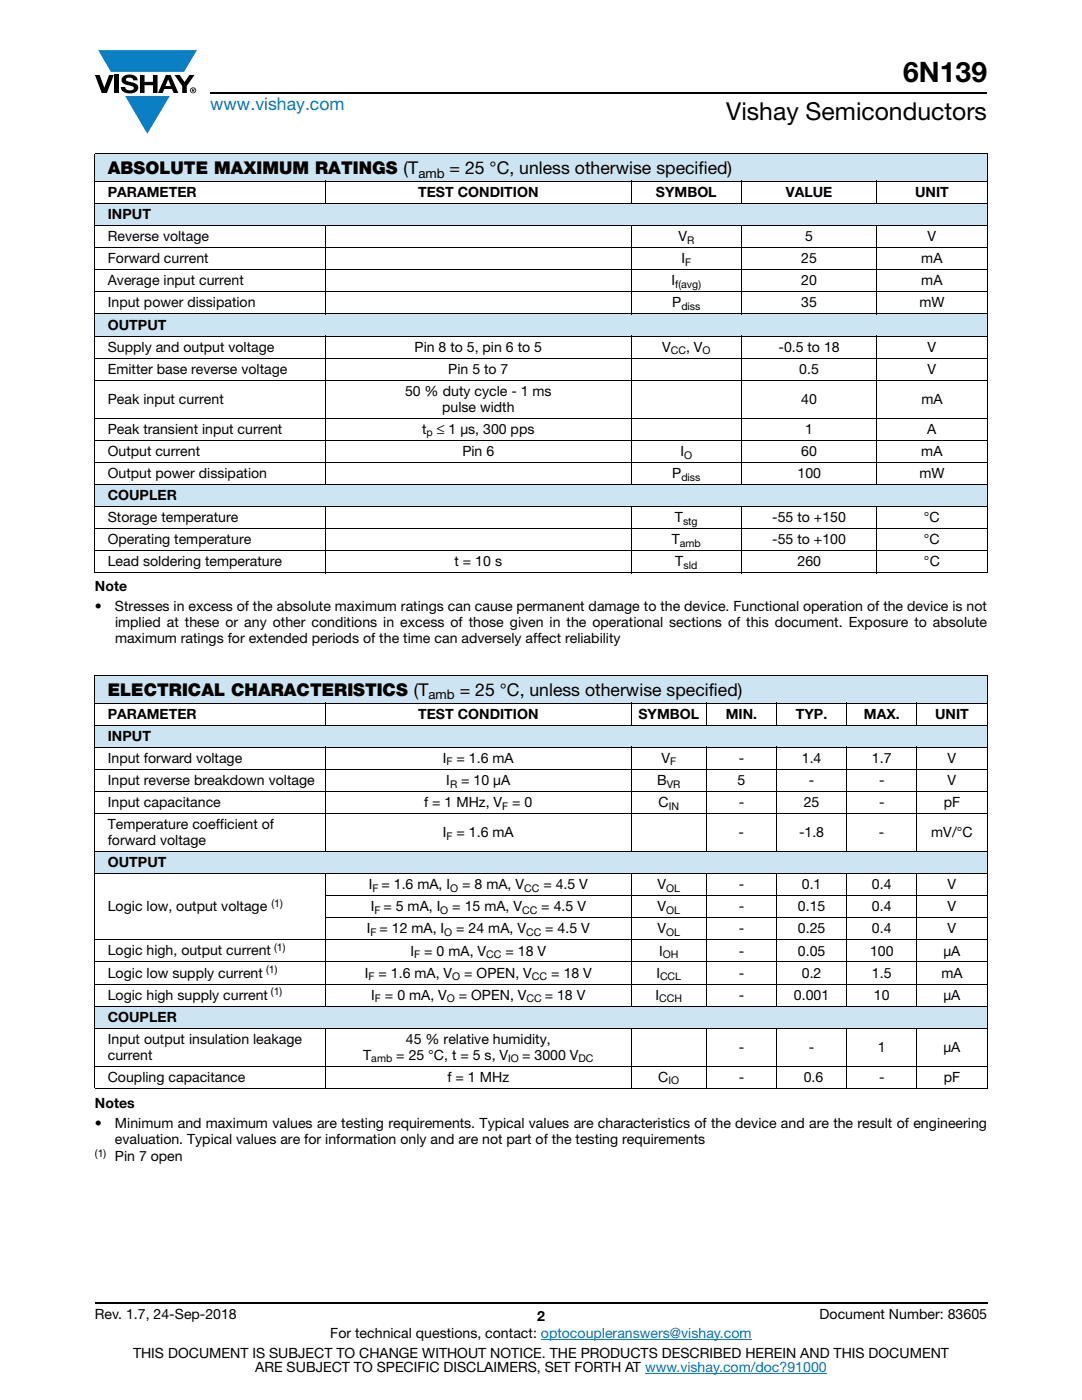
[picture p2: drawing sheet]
<svg xmlns="http://www.w3.org/2000/svg" width="216mm" height="279mm" viewBox="0 0 216 279" stroke-linecap="round" stroke-linejoin="round" font-family="sans-serif">
<defs><g id="words">
<text font-size="5.6" x="180.2" y="16.4">6N139</text>
<text font-size="4.9" x="144.9" y="24">Vishay Semiconductors</text>
<text font-size="3.5" fill="#067ec4" x="42" y="21.9">www.vishay.com</text>
<g font-size="3.5">
<text x="21.5" y="34.8">ABSOLUTE MAXIMUM RATINGS (T</text>
<text x="89.7" y="34.8">= 25 °C, unless otherwise specified)</text>
<text x="21.5" y="138.9">ELECTRICAL CHARACTERISTICS (T</text>
<text x="91.7" y="138.9">= 25 °C, unless otherwise specified)</text>
</g>
<g font-size="2.8">
<text x="21.5" y="39.3">PARAMETER</text>
<text x="83.4" y="39.3">TEST CONDITION</text>
<text x="130.9" y="39.3">SYMBOL</text>
<text x="156.8" y="39.3">VALUE</text>
<text x="182.6" y="39.3">UNIT</text>
<text x="21.5" y="43.7">INPUT</text>
<text x="21.5" y="48.1">Reverse voltage</text>
<text x="21.5" y="52.6">Forward current</text>
<text x="135.4" y="48.1">V</text>
<text x="136" y="52.6">I</text>
<text x="159.9" y="52.6">25</text>
<text x="160.7" y="48.1">5</text>
<text x="183.8" y="52.6">mA</text>
<text x="185.1" y="48.1">V</text>
<text x="21.5" y="57">Average input current</text>
<text x="134" y="57">I</text>
<text x="159.9" y="57">20</text>
<text x="183.8" y="57">mA</text>
<text x="21.5" y="61.4">Input power dissipation</text>
<text x="21.5" y="65.8">OUTPUT</text>
<text x="134.1" y="61.4">P</text>
<text x="159.9" y="61.4">35</text>
<text x="183.4" y="61.4">mW</text>
<text x="21.5" y="70.2">Supply and output voltage</text>
<text x="82.7" y="70.2">Pin 8 to 5, pin 6 to 5</text>
<text x="132.1" y="70.2">V</text>
<text x="136.9" y="70.2">, V</text>
<text x="155.3" y="70.2">-0.5 to 18</text>
<text x="185.1" y="70.2">V</text>
<text x="21.5" y="74.6">Emitter base reverse voltage</text>
<text x="89.4" y="74.6">Pin 5 to 7</text>
<text x="159.5" y="74.6">0.5</text>
<text x="185.1" y="74.6">V</text>
<text x="21.5" y="80.6">Peak input current</text>
<text x="80.8" y="79">50 % duty cycle - 1 ms</text>
<text x="88.2" y="82.2">pulse width</text>
<text x="159.9" y="80.6">40</text>
<text x="183.8" y="80.6">mA</text>
<text x="21.5" y="86.6">Peak transient input current</text>
<text x="84.2" y="86.6">t</text>
<text x="87.2" y="86.6">≤ 1 μs, 300 pps</text>
<text x="160.7" y="86.6">1</text>
<text x="185" y="86.6">A</text>
<text x="21.5" y="91">Output current</text>
<text x="21.5" y="95.4">Output power dissipation</text>
<text x="92.3" y="91">Pin 6</text>
<text x="134.1" y="95.4">P</text>
<text x="135.8" y="91">I</text>
<text x="159.1" y="95.4">100</text>
<text x="159.9" y="91">60</text>
<text x="183.5" y="95.4">mW</text>
<text x="183.8" y="91">mA</text>
<text x="21.5" y="99.8">COUPLER</text>
<text x="21.5" y="104.2">Storage temperature</text>
<text x="134.7" y="104.2">T</text>
<text x="154.1" y="104.2">-55 to +150</text>
<text x="184.4" y="104.2">°C</text>
<text x="21.5" y="108.6">Operating temperature</text>
<text x="21.5" y="113.1">Lead soldering temperature</text>
<text x="90.7" y="113.1">t = 10 s</text>
<text x="134.1" y="108.6">T</text>
<text x="134.7" y="113.1">T</text>
<text x="154.1" y="108.6">-55 to +100</text>
<text x="159.1" y="113.1">260</text>
<text x="184.4" y="108.6">°C</text>
<text x="184.4" y="113.1">°C</text>
<text x="18.9" y="118">Note</text>
<text x="18.9" y="121.9">•</text>
<text x="22.9" y="121.9">Stresses in excess of the absolute maximum ratings can cause permanent damage to the device. Functional operation of the device is not</text>
<text x="22.9" y="125.1">implied at these or any other conditions in excess of those given in the operational sections of this document. Exposure to absolute</text>
<text x="22.9" y="128.2">maximum ratings for extended periods of the time can adversely affect reliability</text>
<text x="21.5" y="143.4">PARAMETER</text>
<text x="83.4" y="143.4">TEST CONDITION</text>
<text x="127.4" y="143.4">SYMBOL</text>
<text x="144.8" y="143.4">MIN.</text>
<text x="158.8" y="143.4">TYP.</text>
<text x="172.4" y="143.4">MAX.</text>
<text x="186.6" y="143.4">UNIT</text>
<text x="21.5" y="147.8">INPUT</text>
<text x="21.5" y="152.3">Input forward voltage</text>
<text x="88.4" y="152.3">I</text>
<text x="91.1" y="152.3">= 1.6 mA</text>
<text x="132" y="152.3">V</text>
<text x="147.4" y="152.3">-</text>
<text x="160" y="152.3">1.4</text>
<text x="174" y="152.3">1.7</text>
<text x="189.1" y="152.3">V</text>
<text x="21.5" y="156.7">Input reverse breakdown voltage</text>
<text x="21.5" y="161.1">Input capacitance</text>
<text x="84.6" y="161.1">f = 1 MHz, V</text>
<text x="89.1" y="156.7">I</text>
<text x="92" y="156.7">= 10 μA</text>
<text x="102.2" y="161.1">= 0</text>
<text x="131.1" y="156.7">B</text>
<text x="131.4" y="161.1">C</text>
<text x="147.2" y="156.7">5</text>
<text x="147.4" y="161.1">-</text>
<text x="160.4" y="161.1">25</text>
<text x="161.4" y="156.7">-</text>
<text x="175.4" y="156.7">-</text>
<text x="175.4" y="161.1">-</text>
<text x="188.3" y="161.1">pF</text>
<text x="189.1" y="156.7">V</text>
<text x="21.5" y="165.5">Temperature coefficient of</text>
<text x="88.4" y="167.1">I</text>
<text x="91.1" y="167.1">= 1.6 mA</text>
<text x="147.4" y="167.1">-</text>
<text x="159.4" y="167.1">-1.8</text>
<text x="175.4" y="167.1">-</text>
<text x="185.8" y="167.1">mV/°C</text>
<text x="21.5" y="168.7">forward voltage</text>
<text x="21.5" y="173.1">OUTPUT</text>
<text x="73.6" y="177.5">I = 1.6 mA, I</text>
<text x="92.2" y="177.5">= 8 mA, V</text>
<text x="108.4" y="177.5">= 4.5 V</text>
<text x="131.2" y="177.5">V</text>
<text x="147.4" y="177.5">-</text>
<text x="160" y="177.5">0.1</text>
<text x="174" y="177.5">0.4</text>
<text x="189.1" y="177.5">V</text>
<text x="21.5" y="181.9">Logic low, output voltage</text>
<text x="74" y="181.9">I = 5 mA, I</text>
<text x="90.3" y="181.9">= 15 mA, V</text>
<text x="108" y="181.9">= 4.5 V</text>
<text x="131.2" y="181.9">V</text>
<text x="147.4" y="181.9">-</text>
<text x="159.2" y="181.9">0.15</text>
<text x="174" y="181.9">0.4</text>
<text x="189.1" y="181.9">V</text>
<text x="21.5" y="190.7">Logic high, output current</text>
<text x="73.2" y="186.3">I = 12 mA, I</text>
<text x="81.9" y="190.7">I</text>
<text x="84.6" y="190.7">= 0 mA, V</text>
<text x="91" y="186.3">= 24 mA, V</text>
<text x="100.9" y="190.7">= 18 V</text>
<text x="108.8" y="186.3">= 4.5 V</text>
<text x="131.2" y="186.3">V</text>
<text x="131.5" y="190.7">I</text>
<text x="147.4" y="186.3">-</text>
<text x="147.4" y="190.7">-</text>
<text x="159.2" y="186.3">0.25</text>
<text x="159.2" y="190.7">0.05</text>
<text x="173.6" y="190.7">100</text>
<text x="174" y="186.3">0.4</text>
<text x="188.3" y="190.7">μA</text>
<text x="189.1" y="186.3">V</text>
<text x="21.5" y="195.1">Logic low supply current</text>
<text x="72.8" y="195.1">I</text>
<text x="75.5" y="195.1">= 1.6 mA, V</text>
<text x="92.6" y="195.1">= OPEN, V</text>
<text x="110" y="195.1">= 18 V</text>
<text x="131" y="195.1">I</text>
<text x="147.4" y="195.1">-</text>
<text x="160" y="195.1">0.2</text>
<text x="174" y="195.1">1.5</text>
<text x="187.8" y="195.1">mA</text>
<text x="21.5" y="199.5">Logic high supply current</text>
<text x="21.5" y="203.9">COUPLER</text>
<text x="74.1" y="199.5">I</text>
<text x="76.8" y="199.5">= 0 mA, V</text>
<text x="91.5" y="199.5">= OPEN, V</text>
<text x="108.7" y="199.5">= 18 V</text>
<text x="130.8" y="199.5">I</text>
<text x="147.4" y="199.5">-</text>
<text x="158.4" y="199.5">0.001</text>
<text x="174.4" y="199.5">10</text>
<text x="188.3" y="199.5">μA</text>
<text x="21.5" y="208.3">Input output insulation leakage</text>
<text x="81" y="208.3">45 % relative humidity,</text>
<text x="147.4" y="209.9">-</text>
<text x="161.4" y="209.9">-</text>
<text x="175.2" y="209.9">1</text>
<text x="188.3" y="209.9">μA</text>
<text x="21.5" y="215.9">Coupling capacitance</text>
<text x="21.5" y="211.5">current</text>
<text x="72.5" y="211.5">T</text>
<text x="79.1" y="211.5">= 25 °C, t = 5 s, V</text>
<text x="89.3" y="215.9">f = 1 MHz</text>
<text x="104.2" y="211.5">= 3000 V</text>
<text x="131.4" y="215.9">C</text>
<text x="147.4" y="215.9">-</text>
<text x="160.4" y="215.9">0.6</text>
<text x="175.4" y="215.9">-</text>
<text x="188.3" y="215.9">pF</text>
<text x="18.9" y="221.2">Notes</text>
<text x="18.9" y="225.1">•</text>
<text x="22.9" y="225.1">Minimum and maximum values are testing requirements. Typical values are characteristics of the device and are the result of engineering</text>
<text x="22.9" y="228.3">evaluation. Typical values are for information only and are not part of the testing requirements</text>
<text x="22.9" y="231.8">Pin 7 open</text>
<text x="18.9" y="263.3">Rev. 1.7, 24-Sep-2018</text>
<text x="107.2" y="263.6">2</text>
<text x="163.6" y="263.3">Document Number: 83605</text>
<text x="65.9" y="267.1">For technical questions, contact: optocoupleranswers@vishay.com</text>
<text x="26.5" y="271">THIS DOCUMENT IS SUBJECT TO CHANGE WITHOUT NOTICE. THE PRODUCTS DESCRIBED HEREIN AND THIS DOCUMENT</text>
<text x="50.9" y="273.8">ARE SUBJECT TO SPECIFIC DISCLAIMERS, SET FORTH AT www.vishay.com/doc?91000</text>
</g>
<g font-size="2.6">
<text x="83.5" y="35.5">amb</text>
<text x="85.5" y="139.6">amb</text>
</g>
<g font-size="2.1">
<text x="136.7" y="53.1">F</text>
<text x="137.1" y="48.6">R</text>
<text x="134.7" y="57.5">f(avg)</text>
<text x="136" y="61.9">diss</text>
<text x="133.8" y="70.7">CC</text>
<text x="140.2" y="70.7">O</text>
<text x="85.1" y="87.1">p</text>
<text x="136" y="95.9">diss</text>
<text x="136.5" y="91.5">O</text>
<text x="136.3" y="104.7">stg</text>
<text x="135.7" y="109.2">amb</text>
<text x="136.4" y="113.6">sld</text>
<text x="89.1" y="152.8">F</text>
<text x="133.7" y="152.8">F</text>
<text x="89.8" y="157.2">R</text>
<text x="100.2" y="161.6">F</text>
<text x="133.1" y="157.2">VR</text>
<text x="133.4" y="161.6">IN</text>
<text x="89.1" y="167.6">F</text>
<text x="74.3" y="178">F</text>
<text x="89.8" y="178">O</text>
<text x="104.6" y="178">CC</text>
<text x="132.9" y="178">OL</text>
<text x="54.2" y="181">(1)</text>
<text x="74.7" y="182.4">F</text>
<text x="87.9" y="182.4">O</text>
<text x="104.2" y="182.4">CC</text>
<text x="132.9" y="182.4">OL</text>
<text x="54.7" y="189.8">(1)</text>
<text x="73.9" y="186.8">F</text>
<text x="82.7" y="191.2">F</text>
<text x="88.6" y="186.8">O</text>
<text x="97" y="191.2">CC</text>
<text x="105" y="186.8">CC</text>
<text x="132.2" y="191.2">OH</text>
<text x="132.9" y="186.8">OL</text>
<text x="53.1" y="194.3">(1)</text>
<text x="73.5" y="195.6">F</text>
<text x="90.2" y="195.6">O</text>
<text x="106.1" y="195.6">CC</text>
<text x="131.7" y="195.6">CCL</text>
<text x="54.1" y="198.7">(1)</text>
<text x="74.8" y="200">F</text>
<text x="89.2" y="200">O</text>
<text x="105.1" y="200">CC</text>
<text x="131.5" y="200">CCH</text>
<text x="74.1" y="212">amb</text>
<text x="101.4" y="212">IO</text>
<text x="115.4" y="212">DC</text>
<text x="133.4" y="216.4">IO</text>
<text x="18.9" y="230.9">(1)</text>
</g>
</g></defs>
<g fill="#0a7fc3">
<path d="M19.6 10h19.7l-2.6 4.3h-1.1h-13.5z"/>
<path d="M25 19.2h8.9l-4.5 7.5z"/>
</g>
<g fill="#000">
<path d="M18.9 15h1l.9 2.5 1-2.5h.9l-1.4 3.6h-1zM22.9 15h.9v3.6h-.9zM24.6 15.3a2.1 2.1 0 0 1 2.8 .3l.1 .4h-.9a.79 .79 0 0 0-.7-.5 .79 .79 0 0 0-.8 .4l.3 .3 1 .2a1.08 1.08 0 0 1 1.2 1 1.08 1.08 0 0 1-1.1 1.2 1.73 1.73 0 0 1-2.4-1.2h.9a.96 .96 0 0 0 .8 .6 .96 .96 0 0 0 .9-.4 1.31 1.31 0 0 0-1.2-.6 1.03 1.03 0 0 1-1.1-.6 1.03 1.03 0 0 1 .2-1.1zM27.9 15h.9v1.3h1.7v-1.3h.9v3.6h-.9v-1.6h-1.7v1.6h-.9zM34.8 15h1.1l.9 1.4 1-1.4h1l-1.5 2.2v1.4h-.9v-1.4z"/>
<path d="M33.6 15.9l.5 1.3h-1.1zM33.1 15l-1.6 3.6h1l.3-.8h1.5l.3 .8h1l-1.6-3.6z"/>
<path d="M38.4 17.8h.2v.2h-.2zM38.3 17.7v.7h.1v-.3l.4 .3-.2-.3 .2-.2-.1-.2z"/>
<path d="M38.1 18a.46 .46 0 0 1 .9 0 .46 .46 0 0 1-.9 0zM37.9 18a.6 .6 0 0 0 1.2 0 .6 .6 0 0 0-1.2 0z"/>
</g>
<path d="M42 18.6h155M18.9 260h178.1" fill="none" stroke="#000" stroke-width=".36"/>
<path d="M107.9 267.3h42.1M128.7 274h36.3" fill="none" stroke="#067ec4" stroke-width=".2"/>
<path d="M18.9 30.7h178.1v5.5h-178.1z" fill="#cde5f3"/>
<g fill="#fff">
<path d="M18.9 36.2h46v4.4h-46z"/>
<path d="M64.9 36.2h61v4.4h-61z"/>
<path d="M125.9 36.2h22.1v4.4h-22.1z"/>
<path d="M148 36.2h26.9v4.4h-26.9z"/>
<path d="M174.9 36.2h22.1v4.4h-22.1z"/>
</g>
<g fill="#cde5f3">
<path d="M18.9 40.6h178.1v4.4h-178.1z"/>
<path d="M18.9 62.7h178.1v4.4h-178.1z"/>
<path d="M18.9 96.7h178.1v4.4h-178.1z"/>
<path d="M18.9 134.8h178.1v5.5h-178.1z"/>
</g>
<g fill="#fff">
<path d="M18.9 140.3h46v4.4h-46z"/>
<path d="M64.9 140.3h61v4.4h-61z"/>
<path d="M125.9 140.3h15v4.4h-15z"/>
<path d="M140.9 140.3h14.1v4.4h-14.1z"/>
<path d="M155 140.3h14v4.4h-14z"/>
<path d="M169 140.3h13.9v4.4h-13.9z"/>
<path d="M182.9 140.3h14.1v4.4h-14.1z"/>
</g>
<g fill="#cde5f3">
<path d="M18.9 144.7h178.1v4.4h-178.1z"/>
<path d="M18.9 169.9h178.1v4.4h-178.1z"/>
<path d="M18.9 200.8h178.1v4.4h-178.1z"/>
</g>
<g fill="none" stroke="#000" stroke-width=".2">
<path d="M18.9 30.7h178.1M18.9 36.2h178.1M18.9 30.8v83.5M64.9 36.1v4.6M125.9 36.1v4.6M148 36.1v4.6M174.9 36.1v4.6M197 30.8v83.5M18.9 40.6h178.1M18.9 45h178.1M18.9 49.4h178.1M18.9 53.8h178.1"/>
<path d="M18.9 58.3h178.1M64.9 44.9v17.9M125.9 44.9v17.9M148 44.9v17.9M174.9 44.9v17.9M18.9 62.7h178.1M18.9 67.1h178.1M18.9 71.5h178.1M18.9 75.9h178.1M64.9 67v29.8M125.9 67v29.8M148 67v29.8"/>
<path d="M174.9 67v29.8M18.9 83.5h178.1M18.9 87.9h178.1M18.9 92.3h178.1M18.9 96.7h178.1M18.9 101.1h178.1M18.9 105.5h178.1M18.9 109.9h178.1M18.9 114.3h178.1M64.9 101v13.4M125.9 101v13.4M148 101v13.4"/>
<path d="M174.9 101v13.4M18.9 134.8h178.1M18.9 134.9v82.2M197 134.9v82.2M18.9 140.3h178.1M18.9 144.7h178.1M18.9 149.1h178.1M18.9 153.5h178.1M18.9 157.9h178.1M64.9 140.2v4.6M64.9 149v21M125.9 140.2v4.6"/>
<path d="M125.9 149v21M140.9 140.2v4.6M140.9 149v21M155 140.2v4.6M155 149v21M169 140.2v4.6M169 149v21M182.9 140.2v4.6M182.9 149v21M18.9 162.3h178.1M18.9 169.9h178.1M18.9 174.3h178.1"/>
<path d="M64.9 178.8h132.1M64.9 174.3v26.6M125.9 174.3v26.6M140.9 174.3v26.6M155 174.3v26.6M169 174.3v26.6M182.9 174.3v26.6M18.9 187.6h178.1M18.9 192h178.1M18.9 196.4h178.1M64.9 183.2h132.1M18.9 200.8h178.1"/>
<path d="M18.9 205.2h178.1M18.9 212.8h178.1M18.9 217.2h178.1M64.9 205.1v12.2M125.9 205.1v12.2M140.9 205.1v12.2M155 205.1v12.2M169 205.1v12.2M182.9 205.1v12.2"/>
</g>
<use href="#words"/>
</svg>
